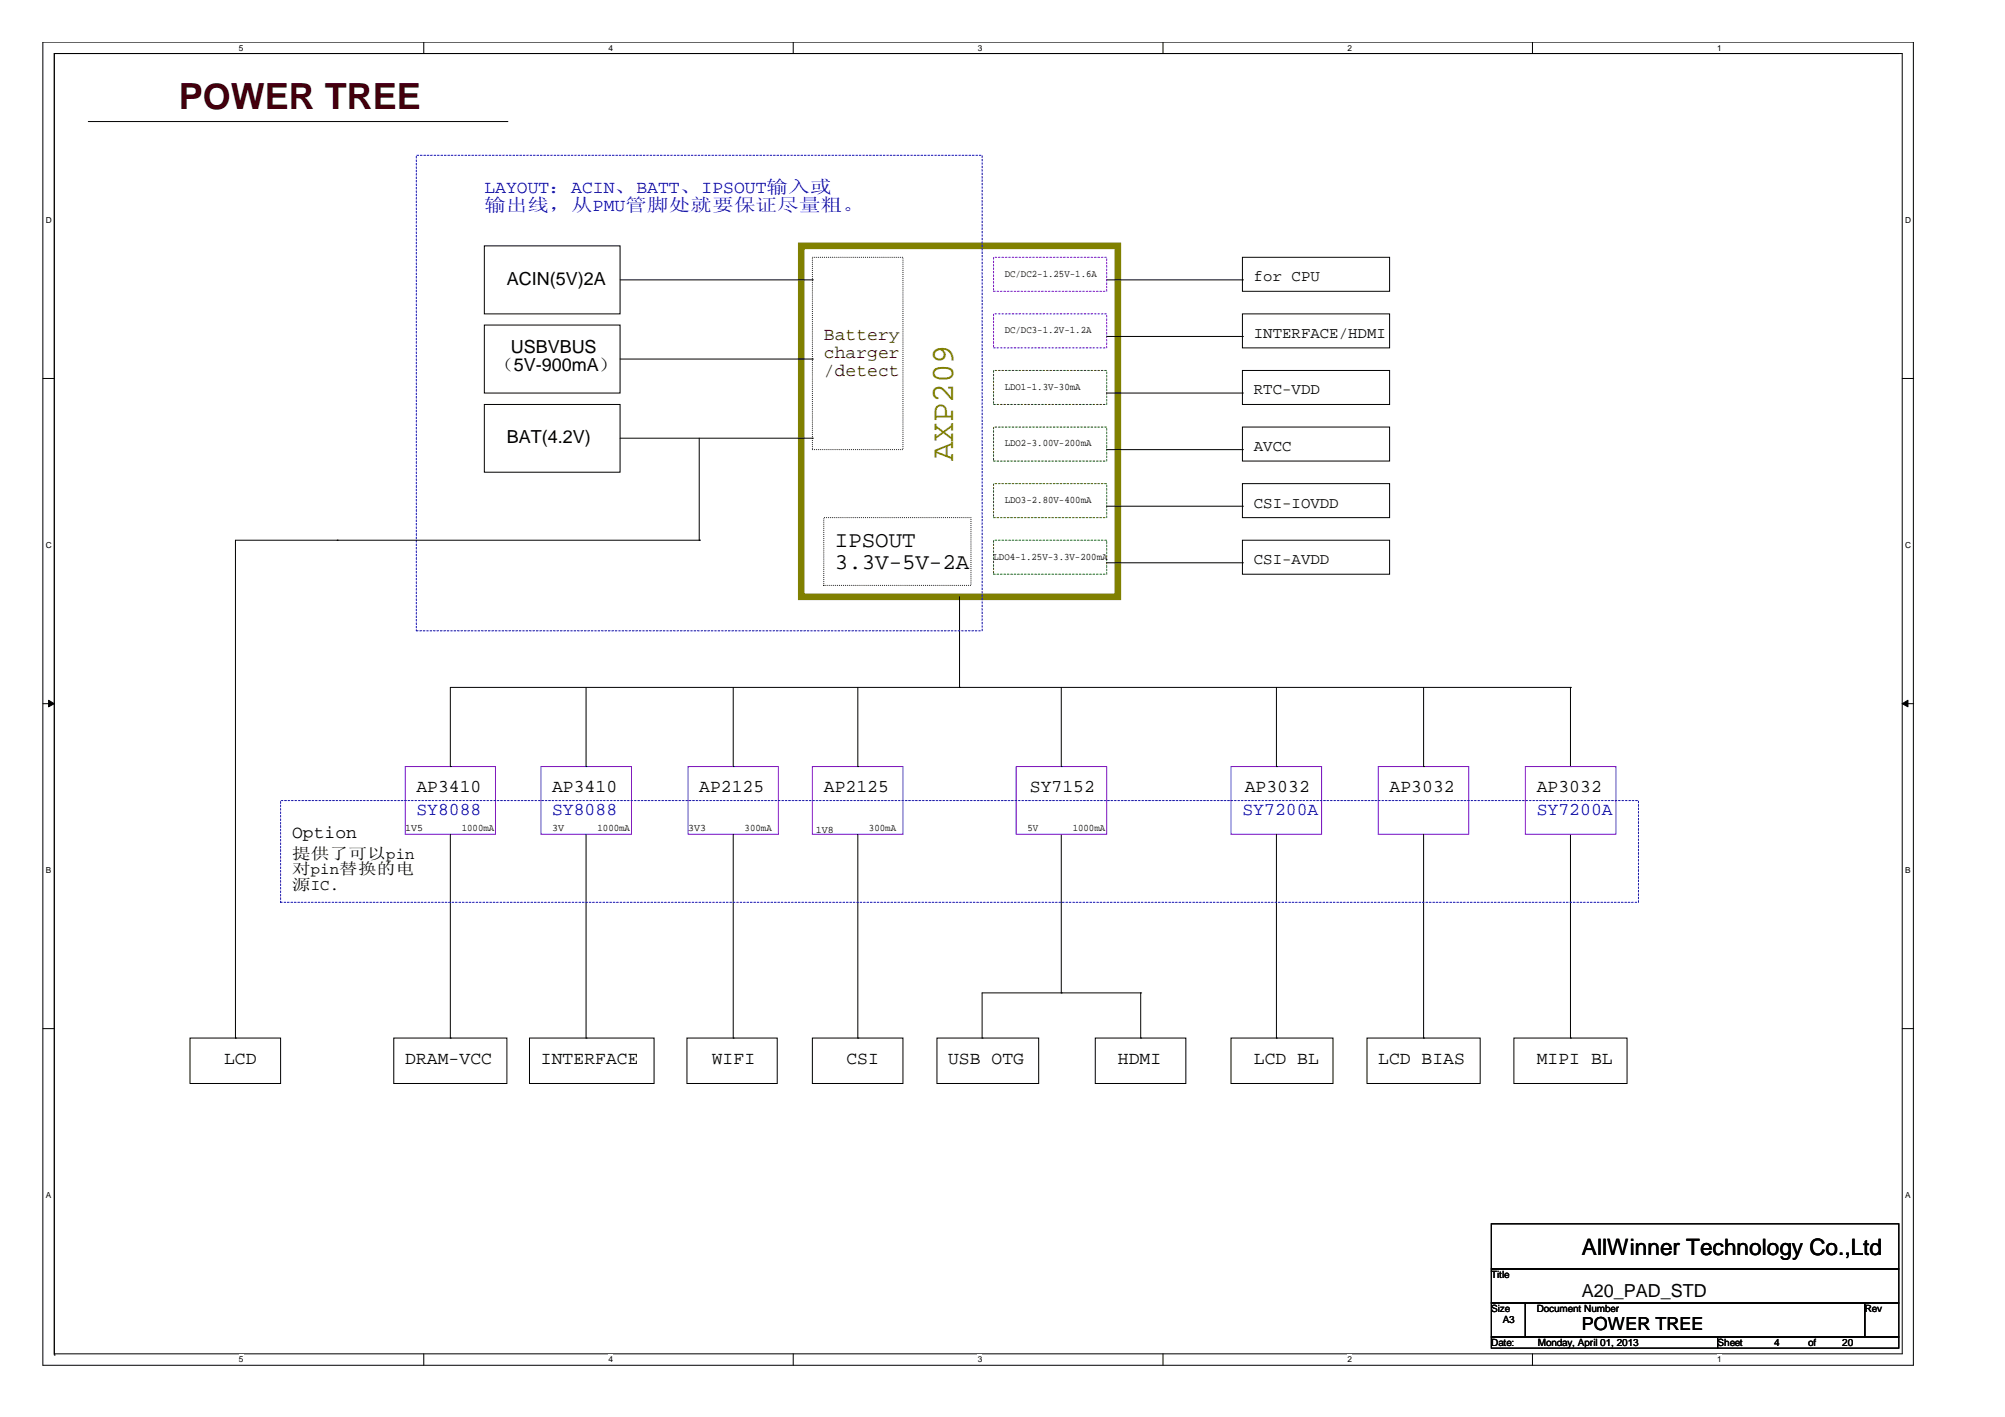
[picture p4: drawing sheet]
<svg xmlns="http://www.w3.org/2000/svg" width="297mm" height="210mm" viewBox="0 0 297 210" stroke-linecap="round" stroke-linejoin="round" font-family="sans-serif">
<defs><g id="words">
<text font-size="5.3" fill="#400000" x="26.5" y="16.2">POWER TREE</text>
<text font-size="4.8" fill="#808000" x="141.2" y="68.3" transform="rotate(-90 141.2 68.3)">AXP209</text>
<g font-size="3.3">
<text x="123.7" y="81">IPSOUT</text>
<text x="123.7" y="84.3">3.3V-5V-2A</text>
<text x="234.4" y="185.9">AllWinner Technology Co.,Ltd</text>
</g>
<g font-size="2.7" fill="#00f">
<text x="71.8" y="28.5">LAYOUT：ACIN、BATT、IPSOUT输入或</text>
<text x="71.8" y="31.2">输出线，从PMU管脚处就要保证尽量粗。</text>
<text x="61.7" y="120.7">SY8088</text>
<text x="81.8" y="120.7">SY8088</text>
<text x="184.1" y="120.7">SY7200A</text>
<text x="227.7" y="120.7">SY7200A</text>
</g>
<g font-size="2.7">
<text x="75.1" y="42.2">ACIN(5V)2A</text>
<text x="75.7" y="52.3">USBVBUS</text>
<text x="73.4" y="55">（5V-900mA）</text>
<text x="75.1" y="65.7">BAT(4.2V)</text>
<text x="61.7" y="117.4">AP3410</text>
<text x="81.8" y="117.4">AP3410</text>
<text x="103.6" y="117.4">AP2125</text>
<text x="122" y="117.4">AP2125</text>
<text x="152.6" y="117.4">SY7152</text>
<text x="184.4" y="117.4">AP3032</text>
<text x="205.9" y="117.4">AP3032</text>
<text x="227.7" y="117.4">AP3032</text>
<text x="43.3" y="124.1">Option</text>
<text x="33.2" y="157.6">LCD</text>
<text x="60" y="157.6">DRAM-VCC</text>
<text x="80.1" y="157.6">INTERFACE</text>
<text x="105.5" y="157.6">WIFI</text>
<text x="125.4" y="157.6">CSI</text>
<text x="140.5" y="157.6">USB OTG</text>
<text x="165.6" y="157.6">HDMI</text>
<text x="185.8" y="157.6">LCD BL</text>
<text x="204.2" y="157.6">LCD BIAS</text>
<text x="227.7" y="157.6">MIPI BL</text>
<text x="234.4" y="197.1">POWER TREE</text>
<text x="234.4" y="192.1">A20_PAD_STD</text>
</g>
<g font-size="2.7" fill="#800000">
<text x="122" y="50.3">Battery</text>
<text x="122" y="53">charger</text>
<text x="122" y="55.6">/detect</text>
</g>
<g font-size="2.3">
<text x="185.8" y="41.7">for CPU</text>
<text x="185.8" y="50.1">INTERFACE/HDMI</text>
<text x="185.8" y="58.4">RTC-VDD</text>
<text x="185.8" y="66.8">AVCC</text>
<text x="185.8" y="75.2">CSI-IOVDD</text>
<text x="185.8" y="83.6">CSI-AVDD</text>
<text x="43.3" y="127.2">提供了可以pin</text>
<text x="43.3" y="129.5">对pin替换的电</text>
<text x="43.3" y="131.8">源IC.</text>
</g>
<g font-size="1.5">
<text x="148.8" y="41">DC/DC2-1.25V-1.6A</text>
<text x="148.8" y="49.4">DC/DC3-1.2V-1.2A</text>
<text x="148.8" y="57.8">LDO1-1.3V-30mA</text>
<text x="148.8" y="66.1">LDO2-3.00V-200mA</text>
<text x="148.8" y="74.5">LDO3-2.80V-400mA</text>
<text x="147.2" y="82.9">LDO4-1.25V-3.3V-200mA</text>
<text x="60" y="123.2">1V5</text>
<text x="68.4" y="123.2">1000mA</text>
<text x="81.8" y="123.2">3V</text>
<text x="88.5" y="123.2">1000mA</text>
<text x="101.9" y="123.2">3V3</text>
<text x="110.3" y="123.2">300mA</text>
<text x="120.9" y="123.3">1V8</text>
<text x="128.7" y="123.2">300mA</text>
<text x="152.2" y="123.2">5V</text>
<text x="158.9" y="123.2">1000mA</text>
<text x="220.9" y="189.3">Title</text>
<text x="220.9" y="194.4">Size</text>
<text x="222.6" y="196">A3</text>
<text x="227.7" y="194.4">Document Number</text>
<text x="276.3" y="194.4">Rev</text>
<text x="220.9" y="199.4">Date:</text>
<text x="227.8" y="199.4">Monday, April 01, 2013</text>
<text x="254.5" y="199.4">Sheet</text>
<text x="262.8" y="199.4">4</text>
<text x="267.9" y="199.4">of</text>
<text x="272.9" y="199.4">20</text>
</g>
<g font-size="1.2">
<text x="35.4" y="7.5">5</text>
<text x="90.1" y="7.5">4</text>
<text x="144.9" y="7.5">3</text>
<text x="199.6" y="7.5">2</text>
<text x="254.4" y="7.5">1</text>
<text x="6.8" y="33.1">D</text>
<text x="282.2" y="33.1">D</text>
<text x="6.8" y="81.2">C</text>
<text x="282.2" y="81.2">C</text>
<text x="6.8" y="129.4">B</text>
<text x="282.2" y="129.4">B</text>
<text x="6.8" y="177.5">A</text>
<text x="282.2" y="177.5">A</text>
<text x="35.4" y="201.8">5</text>
<text x="90.1" y="201.8">4</text>
<text x="144.9" y="201.8">3</text>
<text x="199.6" y="201.8">2</text>
<text x="254.4" y="201.8">1</text>
</g>
</g></defs>
<path d="M6.3 6.2h277.2v196h-277.2zM8 7.9h273.8v192.6h-273.8z" fill="none" stroke="#000" stroke-width=".15"/>
<g fill="#fff">
<path d="M35.4 6.4h.6v1.4h-.6z"/>
<path d="M35.4 200.7h.6v1.4h-.6z"/>
</g>
<path d="M62.8 6.2v1.7M62.8 200.5v1.7" fill="none" stroke="#000" stroke-width=".15"/>
<g fill="#fff">
<path d="M90.1 6.4h.7v1.4h-.7z"/>
<path d="M90.1 200.7h.7v1.4h-.7z"/>
</g>
<path d="M117.5 6.2v1.7M117.5 200.5v1.7" fill="none" stroke="#000" stroke-width=".15"/>
<g fill="#fff">
<path d="M144.9 6.4h.6v1.4h-.6z"/>
<path d="M144.9 200.7h.6v1.4h-.6z"/>
</g>
<path d="M172.3 6.2v1.7M172.3 200.5v1.7" fill="none" stroke="#000" stroke-width=".15"/>
<g fill="#fff">
<path d="M199.6 6.4h.7v1.4h-.7z"/>
<path d="M199.6 200.7h.7v1.4h-.7z"/>
</g>
<path d="M227 6.2v1.7M227 200.5v1.7" fill="none" stroke="#000" stroke-width=".15"/>
<g fill="#fff">
<path d="M254.4 6.4h.6v1.4h-.6z"/>
<path d="M254.4 200.7h.6v1.4h-.6z"/>
<path d="M6.8 31.9h.8v1.4h-.8z"/>
<path d="M282.2 31.9h.9v1.4h-.9z"/>
<path d="M6.8 80.1h.8v1.4h-.8z"/>
<path d="M282.2 80.1h.9v1.4h-.9z"/>
</g>
<path d="M6.3 56.1h1.7M281.8 56.1h1.7" fill="none" stroke="#000" stroke-width=".15"/>
<g fill="#fff">
<path d="M6.8 128.2h.7v1.4h-.7z"/>
<path d="M282.2 128.2h.8v1.4h-.8z"/>
</g>
<path d="M6.3 104.2h1.7M281.8 104.2h1.7" fill="none" stroke="#000" stroke-width=".15"/>
<g fill="#000" stroke="#000" stroke-width=".15">
<path d="M7.2 103.7l.8 .5-.8 .5z" fill-rule="evenodd"/>
<path d="M281.8 104.2l.9-.5v1z" fill-rule="evenodd"/>
</g>
<g fill="#fff">
<path d="M6.8 176.4h.7v1.4h-.7z"/>
<path d="M282.2 176.4h.8v1.4h-.8z"/>
</g>
<g fill="none" stroke="#000" stroke-width=".15">
<path d="M8 7.9h.1M8 7.9v192.8M8 7.9h273.3M13.1 18h62M75.1 18h.1M71.8 36.4h20.1v10.1h-20.1zM184.1 38.1h21.8v5.1h-21.8zM71.8 59.9h20.1v10h-20.1zM71.8 48.1h20.1v10.1h-20.1zM91.9 41.5h28.5M91.9 53.2h28.5M120.4 41.5h.1"/>
<path d="M120.4 53.2h.1M164 41.5h20.1M164 49.8h20.1M164 58.2h20.1M184.1 46.5h21.8v5h-21.8zM184.1 54.9h21.8v5h-21.8zM184.1 41.5h.1M184.1 49.8h.1M184.1 58.2h.1M91.9 64.9h28.5M103.6 64.9v15.1M120.4 64.9h.1"/>
<path d="M164 66.6h20.1M164 75h20.1M184.1 63.3h21.8v5h-21.8zM184.1 71.6h21.8v5.1h-21.8zM184.1 66.6h.1M184.1 75h.1M50 80h.1M103.6 80h.1M103.6 80h-68.7v73.8M142.2 88.4v13.4M164 83.4h20.1M184.1 80h21.8v5.1h-21.8z"/>
<path d="M184.1 83.4h.1M66.7 113.6h.1M86.8 113.6h.1M86.8 101.8v11.8M108.6 113.6h.1M108.6 101.8v11.8M127.1 113.6h.1M127.1 101.8v11.8M142.2 101.8h.1M157.2 113.6h.1M157.2 101.8v11.8M189.1 113.6h.1"/>
<path d="M189.1 101.8v11.8M210.9 113.6h.1M210.9 101.8v11.8M232.7 113.6h.1M232.7 101.8h.1M232.7 101.8v11.8M232.7 101.8h-166v11.8M66.7 123.6v30.2M86.8 123.6v30.2M108.6 123.6v30.2M127.1 123.6v30.2M157.2 123.6v23.5"/>
<path d="M189.1 123.6v30.2M210.9 123.6v30.2M232.7 123.6v30.2M6.3 152.4h1.7M28.2 153.8h13.4v6.7h-13.4zM34.9 153.8h.1M58.3 153.8h16.8v6.7h-16.8zM66.7 153.8h.1M78.4 153.8h18.5v6.7h-18.5zM86.8 153.8h.1M101.8 153.8h13.3v6.7h-13.3zM108.6 153.8h.1"/>
<path d="M120.4 153.8h13.4v6.7h-13.4zM127.1 153.8h.1M138.8 153.8h15.1v6.7h-15.1zM145.5 153.8h.1M157.2 147.1h.1M162.3 153.8h13.4v6.7h-13.4zM169 147.1h.1M169 153.8h.1M169 147.1h-23.5v6.7M169 147.1v6.7M182.4 153.8h15.1v6.7h-15.1zM189.1 153.8h.1"/>
<path d="M202.5 153.8h16.8v6.7h-16.8zM210.9 153.8h.1M224.3 153.8h16.7v6.7h-16.7zM232.7 153.8h.1M281.8 152.4h1.7M220.9 181.3h60.4v6.7h-60.4zM220.9 188h60.4v5h-60.4zM220.9 193h5.1v5h-5.1zM220.9 198h33.6v1.7h-33.6zM226 193h50.3v5h-50.3zM254.5 198h26.8v1.7h-26.8zM276.3 193h5v5h-5z"/>
<path d="M8 200.7h.1"/>
</g>
<path d="M118.7 36.4h46.9v52h-46.9z" fill="none" stroke="#808000" stroke-width=".97"/>
<path d="M120.4 38.1h13.4v28.5h-13.4zM122 76.7h21.8v10h-21.8z" fill="none" stroke="#000" stroke-width=".15" stroke-dasharray="0 .3"/>
<path d="M147.2 54.9h16.8v5h-16.8zM147.2 63.3h16.8v5h-16.8zM147.2 71.6h16.8v5.1h-16.8zM147.2 80h16.8v5.1h-16.8z" fill="none" stroke="#008000" stroke-width=".15" stroke-dasharray=".3 .3"/>
<path d="M147.2 38.1h16.8v5.1h-16.8zM147.2 46.5h16.8v5h-16.8z" fill="none" stroke="#8000ff" stroke-width=".15" stroke-dasharray=".3 .3"/>
<path d="M60 113.6h13.4v10h-13.4zM80.1 113.6h13.5v10h-13.5zM101.9 113.6h13.4v10h-13.4zM120.4 113.6h13.4v10h-13.4zM150.5 113.6h13.5v10h-13.5zM182.4 113.6h13.4v10h-13.4zM204.2 113.6h13.4v10h-13.4zM226 113.6h13.4v10h-13.4z" fill="none" stroke="#8000ff" stroke-width=".15"/>
<path d="M61.7 23h83.8v70.4h-83.8zM41.6 118.6h201.1v15.1h-201.1z" fill="none" stroke="#00f" stroke-width=".15" stroke-dasharray=".3 .3"/>
<use href="#words"/>
</svg>
